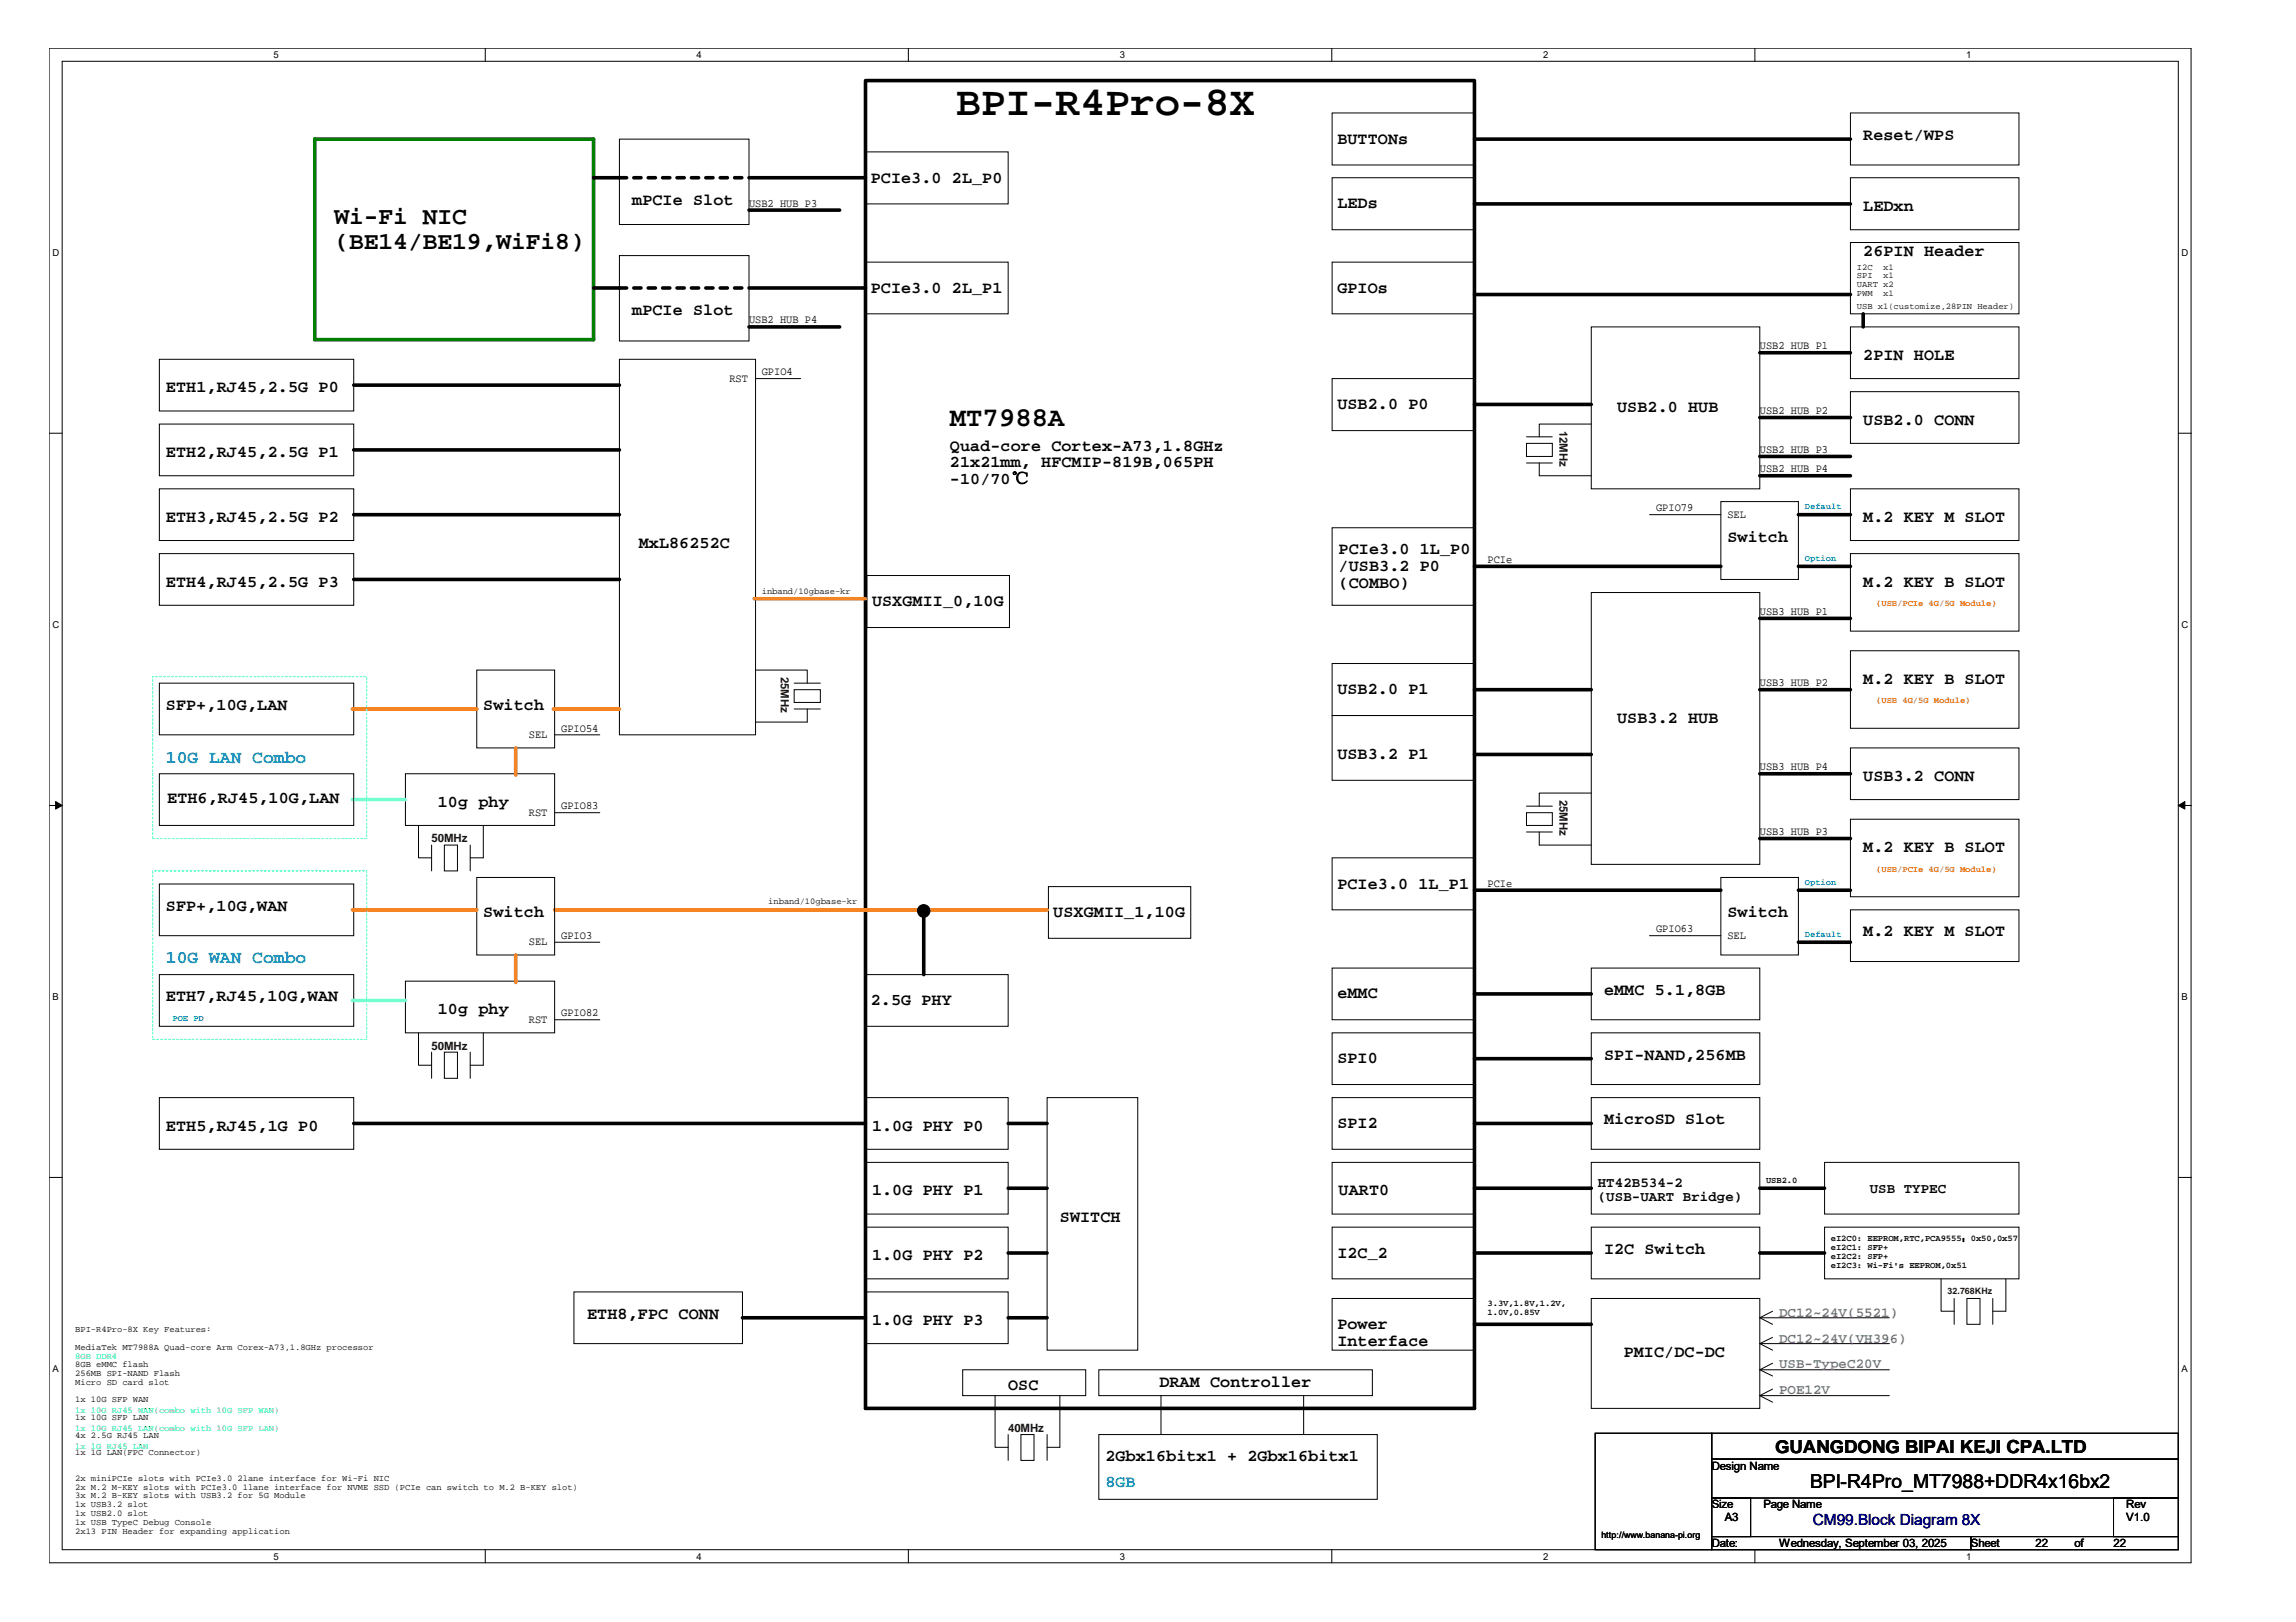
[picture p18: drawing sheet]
<svg xmlns="http://www.w3.org/2000/svg" width="297mm" height="210mm" viewBox="0 0 297 210" stroke-linecap="round" stroke-linejoin="round" font-family="sans-serif">
<defs><g id="words">
<text font-size="5.3" x="123.7" y="14.9">BPI-R4Pro-8X</text>
<text font-size="3.5" x="122.9" y="55.2">MT7988A</text>
<g font-size="3.2">
<text x="43.3" y="29">Wi-Fi NIC</text>
<text x="43.3" y="32.2">(BE14/BE19,WiFi8)</text>
</g>
<text font-size="2.5" x="234.2" y="192.5">BPI-R4Pro_MT7988+DDR4x16bx2</text>
<g font-size="2.3" fill="#0080ff">
<text x="21.5" y="98.7">10G LAN Combo</text>
<text x="21.5" y="124.7">10G WAN Combo</text>
</g>
<text font-size="2.3" x="229.7" y="188">GUANGDONG BIPAI KEJI CPA.LTD</text>
<g font-size="2.2">
<text x="112.6" y="23.6">PCIe3.0 2L_P0</text>
<text x="173" y="18.6">BUTTONs</text>
<text x="241" y="18.1">Reset/WPS</text>
<text x="81.8" y="26.5">mPCIe Slot</text>
<text x="173" y="27">LEDs</text>
<text x="241" y="27.3">LEDxn</text>
<text x="241" y="33.2">26PIN Header</text>
<text x="81.8" y="40.7">mPCIe Slot</text>
<text x="112.6" y="37.9">PCIe3.0 2L_P1</text>
<text x="173" y="37.9">GPIOs</text>
<text x="241" y="46.6">2PIN HOLE</text>
<text x="21.5" y="50.8">ETH1,RJ45,2.5G P0</text>
<text x="173" y="53">USB2.0 P0</text>
<text x="209.2" y="53.3">USB2.0 HUB</text>
<text x="21.5" y="59.2">ETH2,RJ45,2.5G P1</text>
<text x="122.9" y="58.3">Quad-core Cortex-A73,1.8GHz</text>
<text x="241" y="55">USB2.0 CONN</text>
<text x="122.9" y="60.5">21x21mm, HFCMIP-819B,065PH</text>
<text x="122.9" y="62.6">-10/70℃</text>
<text x="21.5" y="67.5">ETH3,RJ45,2.5G P2</text>
<text x="82.6" y="70.9">MxL86252C</text>
<text x="173.2" y="71.7">PCIe3.0 1L_P0</text>
<text x="223.5" y="70.1">Switch</text>
<text x="241" y="67.5">M.2 KEY M SLOT</text>
<text x="21.5" y="75.9">ETH4,RJ45,2.5G P3</text>
<text x="173.2" y="73.9">/USB3.2 P0</text>
<text x="173.2" y="76">(COMBO)</text>
<text x="241" y="75.9">M.2 KEY B SLOT</text>
<text x="112.8" y="78.5">USXGMII_0,10G</text>
<text x="173" y="89.8">USB2.0 P1</text>
<text x="241" y="88.5">M.2 KEY B SLOT</text>
<text x="21.5" y="91.8">SFP+,10G,LAN</text>
<text x="62.5" y="91.8">Switch</text>
<text x="209.2" y="93.5">USB3.2 HUB</text>
<text x="173" y="98.2">USB3.2 P1</text>
<text x="241" y="101.1">USB3.2 CONN</text>
<text x="21.6" y="103.9">ETH6,RJ45,10G,LAN</text>
<text x="56.6" y="104.4">10g phy</text>
<text x="241" y="110.3">M.2 KEY B SLOT</text>
<text x="21.5" y="117.8">SFP+,10G,WAN</text>
<text x="62.5" y="118.7">Switch</text>
<text x="136.3" y="118.7">USXGMII_1,10G</text>
<text x="173" y="115">PCIe3.0 1L_P1</text>
<text x="223.5" y="118.7">Switch</text>
<text x="241" y="121.2">M.2 KEY M SLOT</text>
<text x="21.5" y="129.6">ETH7,RJ45,10G,WAN</text>
<text x="56.6" y="131.2">10g phy</text>
<text x="112.6" y="130.1">2.5G PHY</text>
<text x="173" y="129.2">eMMC</text>
<text x="207.5" y="128.7">eMMC 5.1,8GB</text>
<text x="173" y="137.6">SPI0</text>
<text x="207.5" y="137.1">SPI-NAND,256MB</text>
<text x="21.5" y="146.3">ETH5,RJ45,1G P0</text>
<text x="112.8" y="146.3">1.0G PHY P0</text>
<text x="173" y="146">SPI2</text>
<text x="207.5" y="145.5">MicroSD Slot</text>
<text x="112.8" y="154.7">1.0G PHY P1</text>
<text x="173.2" y="154.7">UART0</text>
<text x="137.1" y="158.1">SWITCH</text>
<text x="112.8" y="163.1">1.0G PHY P2</text>
<text x="173" y="162.7">I2C_2</text>
<text x="207.5" y="162.3">I2C Switch</text>
<text x="75.9" y="170.7">ETH8,FPC CONN</text>
<text x="112.8" y="171.5">1.0G PHY P3</text>
<text x="173" y="172">Power</text>
<text x="130.4" y="179.8">OSC</text>
<text x="150" y="179.5">DRAM Controller</text>
<text x="173" y="174.1">Interface</text>
<text x="210.1" y="175.7">PMIC/DC-DC</text>
<text x="143" y="189.1">2Gbx16bitx1 + 2Gbx16bitx1</text>
</g>
<text font-size="2.2" fill="#0080ff" x="143" y="192.4">8GB</text>
<text font-size="2" fill="#000080" x="234.5" y="197.3">CM99.Block Diagram 8X</text>
<g font-size="1.8">
<text x="206.7" y="153.6">HT42B534-2</text>
<text x="206.7" y="155.5">(USB-UART Bridge)</text>
<text x="241.9" y="154.4">USB TYPEC</text>
</g>
<g font-size="1.8" fill="#8000ff">
<text x="230.2" y="170.4">DC12~24V(5521)</text>
<text x="230.2" y="173.8">DC12~24V(VH396)</text>
<text x="230.2" y="177.1">USB-TypeC20V</text>
<text x="230.2" y="180.4">POE12V</text>
</g>
<g font-size="1.5">
<text x="96.9" y="26.8">USB2 HUB P3</text>
<text x="96.9" y="41.8">USB2 HUB P4</text>
<text x="227.7" y="45.2">USB2 HUB P1</text>
<text x="94.4" y="49.4">RST</text>
<text x="98.6" y="48.6">GPIO4</text>
<text x="227.7" y="53.6">USB2 HUB P2</text>
<text x="227.7" y="58.6">USB2 HUB P3</text>
<text x="227.7" y="61.1">USB2 HUB P4</text>
<text x="214.2" y="66.1">GPIO79</text>
<text x="223.5" y="67">SEL</text>
<text x="192.4" y="72.9">PCIe</text>
<text x="227.7" y="79.6">USB3 HUB P1</text>
<text x="227.7" y="88.8">USB3 HUB P2</text>
<text x="68.4" y="95.5">SEL</text>
<text x="72.6" y="94.7">GPIO54</text>
<text x="227.7" y="99.7">USB3 HUB P4</text>
<text x="68.4" y="105.6">RST</text>
<text x="72.6" y="104.7">GPIO83</text>
<text x="227.7" y="108">USB3 HUB P3</text>
<text x="192.4" y="114.8">PCIe</text>
<text x="68.4" y="122.3">SEL</text>
<text x="72.6" y="121.5">GPIO3</text>
<text x="214.2" y="120.6">GPIO63</text>
<text x="223.5" y="121.5">SEL</text>
<text x="72.6" y="131.5">GPIO82</text>
<text x="68.4" y="132.4">RST</text>
<text x="221.4" y="190.2">Design Name</text>
<text x="221.4" y="195.2">Size</text>
<text x="223.1" y="196.9">A3</text>
<text x="228.1" y="195.2">Page Name</text>
<text x="275.1" y="195.2">Rev</text>
<text x="275.1" y="196.9">V1.0</text>
<text x="221.4" y="200.2">Date:</text>
<text x="230.2" y="200.2">Wednesday, September 03, 2025</text>
<text x="255" y="200.2">Sheet</text>
<text x="263.4" y="200.2">22</text>
<text x="268.4" y="200.2">of</text>
<text x="273.4" y="200.2">22</text>
</g>
<g font-size="1.5" fill="#400000">
<text x="201.8" y="55.7" transform="rotate(90 201.8 55.7)">12MHz</text>
<text x="101" y="87.6" transform="rotate(90 101 87.6)">25MHz</text>
<text x="201.8" y="103.5" transform="rotate(90 201.8 103.5)">25MHz</text>
<text x="55.8" y="109">50MHz</text>
<text x="55.8" y="135.9">50MHz</text>
<text x="130.4" y="185.3">40MHz</text>
</g>
<g font-size="1.2">
<text x="35.4" y="7.5">5</text>
<text x="90.1" y="7.5">4</text>
<text x="144.9" y="7.5">3</text>
<text x="199.6" y="7.5">2</text>
<text x="254.4" y="7.5">1</text>
<text x="6.8" y="33.1">D</text>
<text x="282.2" y="33.1">D</text>
<text x="6.8" y="81.2">C</text>
<text x="282.2" y="81.2">C</text>
<text x="6.8" y="129.4">B</text>
<text x="282.2" y="129.4">B</text>
<text x="6.8" y="177.5">A</text>
<text x="282.2" y="177.5">A</text>
<text x="35.4" y="201.8">5</text>
<text x="90.1" y="201.8">4</text>
<text x="144.9" y="201.8">3</text>
<text x="199.6" y="201.8">2</text>
<text x="254.4" y="201.8">1</text>
</g>
<g font-size="1.1">
<text x="240.2" y="34.9">I2C</text>
<text x="243.6" y="34.9">x1</text>
<text x="240.2" y="36">SPI</text>
<text x="240.2" y="37.2">UART x2</text>
<text x="240.2" y="38.3">PWM</text>
<text x="240.2" y="39.9">USB x1(customize,28PIN Header)</text>
<text x="243.6" y="36">x1</text>
<text x="243.6" y="38.3">x1</text>
<text x="98.6" y="76.8">inband/10gbase-kr</text>
<text x="99.4" y="117">inband/10gbase-kr</text>
<text x="228.5" y="153.1">USB2.0</text>
<text x="236.9" y="160.6">eI2C0: EEPROM,RTC,PCA9555：0x50,0x57</text>
<text x="236.9" y="161.8">eI2C1: SFP+</text>
<text x="236.9" y="162.9">eI2C2: SFP+</text>
<text x="236.9" y="164.1">eI2C3: Wi-Fi's EEPROM,0x51</text>
<text x="9.7" y="172.4">BPI-R4Pro-8X Key Features:</text>
<text x="192.4" y="169">3.3V,1.8V,1.2V,</text>
<text x="192.4" y="170.2">1.0V,0.85V</text>
<text x="9.7" y="174.6">MediaTek MT7988A Quad-core Arm Corex-A73,1.8GHz processor</text>
<text x="9.7" y="176.9">8GB eMMC flash</text>
<text x="9.7" y="178.1">256MB SPI-NAND Flash</text>
<text x="9.7" y="179.2">Micro SD card slot</text>
<text x="9.7" y="181.5">1x 10G SFP WAN</text>
<text x="9.7" y="183.8">1x 10G SFP LAN</text>
<text x="9.7" y="191.6">2x miniPCIe slots with PCIe3.0 2lane interface for Wi-Fi NIC</text>
<text x="9.7" y="186.1">4x 2.5G RJ45 LAN</text>
<text x="9.7" y="188.4">1x 1G LAN(FPC Connector)</text>
<text x="9.7" y="192.8">2x M.2 M-KEY slots with PCIe3.0 1lane interface for NVME SSD (PCIe can switch to M.2 B-KEY slot)</text>
<text x="9.7" y="193.9">3x M.2 B-KEY slots with USB3.2 for 5G Module</text>
<text x="9.7" y="195">1x USB3.2 slot</text>
<text x="9.7" y="196.2">1x USB2.0 slot</text>
<text x="9.7" y="197.3">1x USB TypeC Debug Console</text>
<text x="9.7" y="198.5">2x13 PIN Header for expanding application</text>
<text x="207.2" y="199">http://www.banana-pi.org</text>
</g>
<g font-size="1.1" fill="#0080ff">
<text x="233.5" y="65.9">Default</text>
<text x="233.5" y="72.6">Option</text>
<text x="233.5" y="114.5">Option</text>
<text x="233.5" y="121.2">Default</text>
<text x="22.3" y="132.1">POE PD</text>
</g>
<g font-size="1.1" fill="#ff8000">
<text x="242.7" y="78.5">(USB/PCIe 4G/5G Module)</text>
<text x="242.7" y="91">(USB 4G/5G Module)</text>
<text x="242.7" y="112.8">(USB/PCIe 4G/5G Module)</text>
</g>
<text font-size="1.1" fill="#400000" x="252" y="167.4">32.768KHz</text>
<g font-size="1.1" fill="#0f0">
<text x="9.7" y="175.9">8GB DDR4</text>
<text x="9.7" y="182.9">1x 10G RJ45 WAN(combo with 10G SFP WAN)</text>
<text x="9.7" y="185.2">1x 10G RJ45 LAN(combo with 10G SFP LAN)</text>
<text x="9.7" y="187.5">1x 1G RJ45 LAN</text>
</g>
</g></defs>
<path d="M6.3 6.2h277.2v196h-277.2zM8 7.9h273.8v192.6h-273.8z" fill="none" stroke="#000" stroke-width=".13"/>
<g fill="#fff">
<path d="M35.4 6.4h.6v1.4h-.6z"/>
<path d="M35.4 200.7h.6v1.4h-.6z"/>
</g>
<path d="M62.8 6.2v1.7M62.8 200.5v1.7" fill="none" stroke="#000" stroke-width=".13"/>
<g fill="#fff">
<path d="M90.1 6.4h.7v1.4h-.7z"/>
<path d="M90.1 200.7h.7v1.4h-.7z"/>
</g>
<path d="M117.5 6.2v1.7M117.5 200.5v1.7" fill="none" stroke="#000" stroke-width=".13"/>
<g fill="#fff">
<path d="M144.9 6.4h.6v1.4h-.6z"/>
<path d="M144.9 200.7h.6v1.4h-.6z"/>
</g>
<path d="M172.3 6.2v1.7M172.3 200.5v1.7" fill="none" stroke="#000" stroke-width=".13"/>
<g fill="#fff">
<path d="M199.6 6.4h.7v1.4h-.7z"/>
<path d="M199.6 200.7h.7v1.4h-.7z"/>
</g>
<path d="M227 6.2v1.7M227 200.5v1.7" fill="none" stroke="#000" stroke-width=".13"/>
<g fill="#fff">
<path d="M254.4 6.4h.6v1.4h-.6z"/>
<path d="M254.4 200.7h.6v1.4h-.6z"/>
<path d="M6.8 31.9h.8v1.4h-.8z"/>
<path d="M282.2 31.9h.9v1.4h-.9z"/>
<path d="M6.8 80.1h.8v1.4h-.8z"/>
<path d="M282.2 80.1h.9v1.4h-.9z"/>
</g>
<path d="M6.3 56.1h1.7M281.8 56.1h1.7" fill="none" stroke="#000" stroke-width=".13"/>
<g fill="#fff">
<path d="M6.8 128.2h.7v1.4h-.7z"/>
<path d="M282.2 128.2h.8v1.4h-.8z"/>
</g>
<path d="M6.3 104.2h1.7M281.8 104.2h1.7" fill="none" stroke="#000" stroke-width=".13"/>
<g fill="#000" stroke="#000" stroke-width=".13">
<path d="M7.2 103.7l.8 .5-.8 .5z" fill-rule="evenodd"/>
<path d="M281.8 104.2l.9-.5v1z" fill-rule="evenodd"/>
</g>
<g fill="#fff">
<path d="M6.8 176.4h.7v1.4h-.7z"/>
<path d="M282.2 176.4h.8v1.4h-.8z"/>
</g>
<g fill="none" stroke="#000" stroke-width=".13">
<path d="M80.1 18h16.8v11.1h-16.8zM112 19.7h18.4v6.7h-18.4zM172.3 14.6h18.5v6.8h-18.5zM239.4 14.6h21.8v6.8h-21.8zM80.1 33.1h16.8v11h-16.8zM112 33.9h18.4v6.7h-18.4zM172.3 33.9h18.5v6.7h-18.5zM172.3 23h18.5v6.7h-18.5zM239.4 31.4h21.8v9.2h-21.8zM239.4 23h21.8v6.7h-21.8zM20.6 46.5h25.2v6.7h-25.2zM20.6 54.9h25.2v6.7h-25.2z"/>
<path d="M80.1 46.5h17.6v48.6h-17.6zM97.7 49h5.9M172.3 49h18.5v6.7h-18.5zM197.5 57.4h3.3v1.7h-3.3zM197.5 56.5h3.3M197.5 59.9h3.3M199.1 59.9v1.7h6.8M205.9 42.3h21.8v21h-21.8zM205.9 54.9h-6.8v1.6M239.4 42.3h21.8v6.7h-21.8zM239.4 50.7h21.8v6.7h-21.8zM20.6 63.3h25.2v6.6h-25.2z"/>
<path d="M20.6 71.6h25.2v6.7h-25.2zM112.1 74.5h18.5v6.7h-18.5zM172.3 68.3h18.5v10h-18.5zM205.9 76.7h21.8v35.2h-21.8zM213.4 66.6h9.2M222.6 64.9h10.1v10.1h-10.1zM239.4 71.6h21.8v10.1h-21.8zM239.4 63.3h21.8v6.6h-21.8zM20.6 88.4h25.2v6.7h-25.2zM61.7 86.7h10.1v10.1h-10.1zM71.8 95.1h5.8M97.7 86.7h6.7v1.7"/>
<path d="M102.7 89.3h3.4v1.6h-3.4zM102.7 91.8h3.4M102.7 88.4h3.4M104.4 91.8v1.6h-6.7M172.3 85.9h18.5v6.7h-18.5zM172.3 92.6h18.5v8.4h-18.5zM239.4 84.2h21.8v10h-21.8zM239.4 96.8h21.8v6.7h-21.8zM20.6 114.4h25.2v6.7h-25.2zM20.6 100.1h25.2v6.7h-25.2zM52.5 100.1h19.3v6.7h-19.3zM54.1 106.8v4.2h1.7"/>
<path d="M55.8 109.4v3.3M57.5 109.4h1.7v3.3h-1.7zM60.8 109.4v3.3M61.7 113.6h10.1v10h-10.1zM62.5 106.8v4.2h-1.7M71.8 105.2h5.8M135.6 114.7h18.5v6.7h-18.5zM172.3 111h18.5v6.7h-18.5zM197.5 105.2h3.3v1.6h-3.3zM197.5 107.7h3.3M197.5 104.3h3.3M199.1 107.7v1.7h6.8"/>
<path d="M205.9 102.6h-6.8v1.7M222.6 113.6h10.1v10h-10.1zM239.4 117.7h21.8v6.7h-21.8zM239.4 106h21.8v10h-21.8zM20.6 126.1h25.2v6.7h-25.2zM52.5 127h19.3v6.7h-19.3zM54.1 133.7v4.2h1.7M55.8 136.2v3.3M57.5 136.2h1.7v3.3h-1.7zM60.8 136.2v3.3M62.5 133.7v4.2h-1.7M71.8 121.9h5.8"/>
<path d="M71.8 132h5.8M112 126.1h18.4v6.7h-18.4zM172.3 125.3h18.5v6.7h-18.5zM172.3 133.7h18.5v6.6h-18.5zM205.9 125.3h21.8v6.7h-21.8zM205.9 133.7h21.8v6.6h-21.8zM213.4 121.1h9.2M6.3 152.4h1.7M20.6 142h25.2v6.7h-25.2zM112 150.4h18.4v6.7h-18.4zM112 142h18.4v6.7h-18.4zM112 158.8h18.4v6.7h-18.4z"/>
<path d="M135.5 142h11.7v32.7h-11.7zM172.3 142h18.5v6.7h-18.5zM172.3 158.8h18.5v6.7h-18.5zM172.3 150.4h18.5v6.7h-18.5zM205.9 142h21.8v6.7h-21.8zM205.9 158.8h21.8v6.7h-21.8zM205.9 150.4h21.8v6.7h-21.8zM236.1 158.8h25.1v6.7h-25.1zM236.1 150.4h25.1v6.7h-25.1zM281.8 152.4h1.7M74.3 167.2h21.8v6.7h-21.8zM112 167.2h18.4v6.7h-18.4z"/>
<path d="M124.5 177.3h16v3.3h-16zM142.2 177.3h35.3v3.3h-35.3zM172.3 168h18.5v6.7h-18.5zM205.9 168h21.8v14.3h-21.8zM227.7 170.5l1.6 .9M227.7 170.5h16.7M227.7 173.9h16.7M227.7 173.9l1.6 .8M227.7 177.3h16.7M227.7 177.3l1.6 .8M229.3 169.7l-1.6 .8M229.3 173.1l-1.6 .8"/>
<path d="M229.3 176.4l-1.6 .9M229.3 179.8l-1.6 .8M251.1 165.5v4.2h1.7M252.8 168v3.4M254.5 168h1.7v3.4h-1.7zM257.8 168v3.4M259.5 165.5v4.2h-1.7M128.7 180.6v6.7h1.7M130.4 185.6v3.4M132.1 185.6h1.7v3.4h-1.7zM135.5 185.6v3.4M137.1 180.6v6.7h-1.6"/>
<path d="M142.2 185.6h36v8.4h-36zM150.2 180.6v5M168.7 180.6v5M206.4 185.5h15v15h-15zM221.4 185.5h60.4v3.3h-60.4zM221.4 188.8h60.4v5.1h-60.4zM221.4 193.9h5.1v5h-5.1zM221.4 198.9h33.6v1.6h-33.6zM227.7 180.6h16.7M227.7 180.6l1.6 .9M255 198.9h26.8v1.6h-26.8zM273.4 193.9h8.4v5h-8.4z"/>
</g>
<g fill="none" stroke="#000" stroke-width=".47">
<path d="M112 10.6v171.7h78.8v-171.7M112 10.4h78.8M190.8 18h48.6M76.8 23h3.3M76.8 37.3h3.3M96.9 23h15.1M96.9 37.3h15.1M96.9 27.2h11.7M190.8 38.1h48.6M190.8 26.4h48.6M45.8 49.8h34.3M45.8 58.2h34.3"/>
<path d="M96.9 42.3h11.7M190.8 52.3h15.1M227.7 45.6h11.7M227.7 54h11.7M227.7 59.1h11.7M241 40.6v1.7M45.8 66.6h34.3M45.8 75h34.3M190.8 73.3h31.8M227.7 61.6h11.7M232.7 66.6h6.7M232.7 73.3h6.7"/>
<path d="M190.8 89.3h15.1M190.8 97.6h15.1M227.7 89.3h11.7M227.7 80h11.7M119.5 117.9v8.2M190.8 115.2h31.8M227.7 100.1h11.7M227.7 108.5h11.7M232.7 115.2h6.7M190.8 128.6h15.1M190.8 137h15.1M232.7 121.9h6.7"/>
<path d="M45.8 145.4h66.2M130.4 145.4h5.1M130.4 153.8h5.1M190.8 145.4h15.1M190.8 153.8h15.1M227.7 153.8h8.4M96.1 170.5h15.9M130.4 162.2h5.1M130.4 170.5h5.1M190.8 162.2h15.1M190.8 171.4h15.1M227.7 162.2h8.4"/>
</g>
<path d="M40.7 18h36.1v26h-36.1z" fill="none" stroke="#008000" stroke-width=".47"/>
<path d="M80.1 23h16.8M80.1 37.3h16.8" fill="none" stroke="#000" stroke-width=".47" stroke-dasharray=".9 .9"/>
<path d="M97.6 77.5h14.4M45.6 91.8h16.1M66.7 96.8v3.5M71.6 91.8h8.5M45.6 117.7h16.1M71.8 117.7h63.7M66.7 123.6v3.5" fill="none" stroke="#ff8000" stroke-width=".47"/>
<path d="M19.8 87.6h27.7v20.9h-27.7zM19.8 112.7h27.7v21.8h-27.7z" fill="none" stroke="#0ff" stroke-width=".13" stroke-dasharray=".3 .3"/>
<circle cx="119.5" cy="117.9" r=".82" fill="#000" stroke="#000" stroke-width=".13"/>
<path d="M45.6 103.5h6.9M45.6 129.5h6.9" fill="none" stroke="#80ffff" stroke-width=".47"/>
<use href="#words"/>
</svg>
